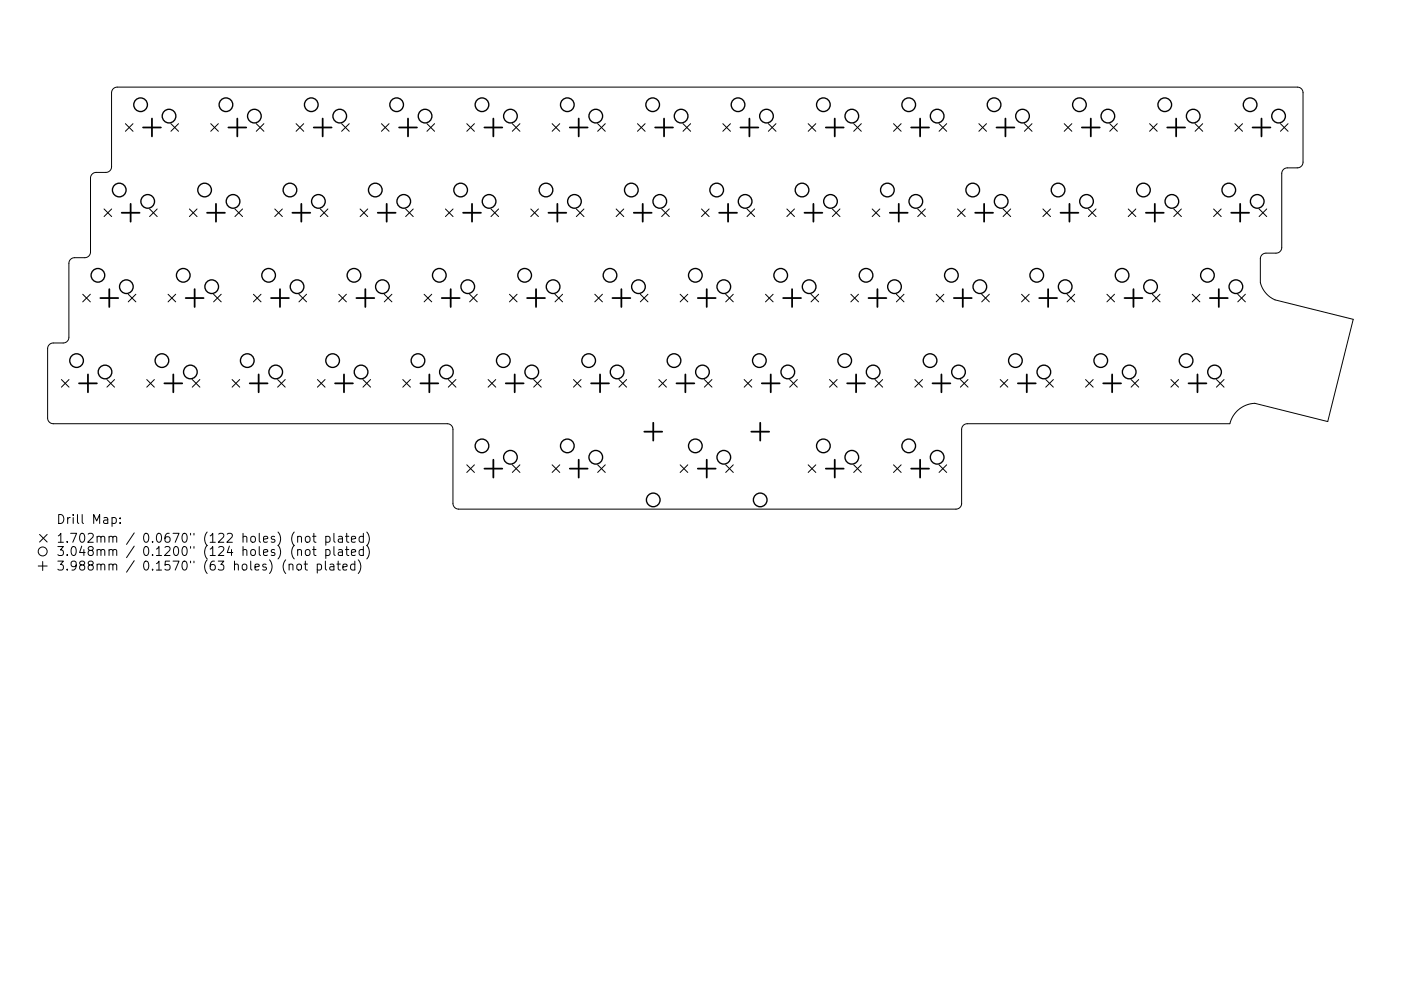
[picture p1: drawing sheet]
<svg xmlns="http://www.w3.org/2000/svg" width="297mm" height="210mm" viewBox="0 0 297 210" stroke-linecap="round" stroke-linejoin="round" font-family="sans-serif">
<defs><g id="words">
<g font-size="2.6">
<text x="11.9" y="111.2">Drill Map:</text>
<text x="11.9" y="115.1">1.702mm / 0.0670&quot; (122 holes) (not plated)</text>
<text x="11.9" y="117.9">3.048mm / 0.1200&quot; (124 holes) (not plated)</text>
<text x="11.9" y="121">3.988mm / 0.1570&quot; (63 holes) (not plated)</text>
</g>
</g></defs>
<g fill="none" stroke="#000" stroke-width=".21">
<path d="M24 18.8l.9-.3h250.2a1.19 1.19 0 0 1 1.2 1.2v14.7a1.21 1.21 0 0 1-1.2 1.2h-2.1a1.21 1.21 0 0 0-1.2 1.2v15.7a1.21 1.21 0 0 1-1.3 1.2h-2.1a1.19 1.19 0 0 0-1.2 1.2v5.1a5.4 5.4 0 0 0 3.1 3.6l16.6 4.2-5.4 21.6-15.5-3.8a5.7 5.7 0 0 0-5.2 4.3h-55.7a1.21 1.21 0 0 0-1.2 1.2v15.7a1.21 1.21 0 0 1-1.2 1.2h-105.5a1.22 1.22 0 0 1-1.2-1.2v-15.7a1.21 1.21 0 0 0-1.2-1.2h-83.5a1.21 1.21 0 0 1-1.2-1.2v-14.7a1.21 1.21 0 0 1 1.2-1.2h2.1a1.21 1.21 0 0 0 1.2-1.2v-15.7a1.21 1.21 0 0 1 1.2-1.2h2.2a1.21 1.21 0 0 0 1.2-1.2v-15.7a1.21 1.21 0 0 1 1.2-1.2h2a1.21 1.21 0 0 0 1.3-1.2v-15.7zM26.6 26.2l1.6 1.7M28.2 26.2l-1.6 1.7M36.2 26.2l1.7 1.7M37.9 26.2l-1.7 1.7M44.7 26.2l1.6 1.7M46.3 26.2l-1.6 1.7M54.3 26.2l1.6 1.7M55.9 26.2l-1.6 1.7M62.8 26.2l1.6 1.7M64.4 26.2l-1.6 1.7M72.4 26.2l1.6 1.7"/>
<path d="M74 26.2l-1.6 1.7M80.9 26.2l1.6 1.7M82.5 26.2l-1.6 1.7M90.5 26.2l1.6 1.7M92.1 26.2l-1.6 1.7M99 26.2l1.6 1.7M100.6 26.2l-1.6 1.7M108.6 26.2l1.6 1.7M110.2 26.2l-1.6 1.7M117.1 26.2l1.6 1.7M118.7 26.2l-1.6 1.7M126.7 26.2l1.6 1.7"/>
<path d="M128.3 26.2l-1.6 1.7M135.2 26.2l1.6 1.7M136.8 26.2l-1.6 1.7M144.8 26.2l1.6 1.7M146.4 26.2l-1.6 1.7M153.3 26.2l1.6 1.7M154.9 26.2l-1.6 1.7M162.9 26.2l1.6 1.7M164.5 26.2l-1.6 1.7M171.3 26.2l1.7 1.7M173 26.2l-1.7 1.7M181 26.2l1.6 1.7"/>
<path d="M182.6 26.2l-1.6 1.7M189.4 26.2l1.7 1.7M191.1 26.2l-1.7 1.7M199.1 26.2l1.6 1.7M200.7 26.2l-1.6 1.7M207.5 26.2l1.7 1.7M209.2 26.2l-1.7 1.7M217.2 26.2l1.6 1.7M218.8 26.2l-1.6 1.7M225.6 26.2l1.7 1.7M227.3 26.2l-1.7 1.7M235.3 26.2l1.6 1.7"/>
<path d="M236.9 26.2l-1.6 1.7M243.7 26.2l1.6 1.7M245.3 26.2l-1.6 1.7M253.4 26.2l1.6 1.7M255 26.2l-1.6 1.7M261.8 26.2l1.6 1.7M263.4 26.2l-1.6 1.7M271.5 26.2l1.6 1.7M273.1 26.2l-1.6 1.7M22.1 44.3l1.6 1.7M23.7 44.3l-1.6 1.7M31.7 44.3l1.6 1.7"/>
<path d="M33.3 44.3l-1.6 1.7M40.2 44.3l1.6 1.7M41.8 44.3l-1.6 1.7M49.8 44.3l1.6 1.7M51.4 44.3l-1.6 1.7M58.3 44.3l1.6 1.7M59.9 44.3l-1.6 1.7M67.9 44.3l1.6 1.7M69.5 44.3l-1.6 1.7M76.3 44.3l1.7 1.7M78 44.3l-1.7 1.7M86 44.3l1.6 1.7"/>
<path d="M87.6 44.3l-1.6 1.7M94.4 44.3l1.7 1.7M96.1 44.3l-1.7 1.7M104.1 44.3l1.6 1.7M105.7 44.3l-1.6 1.7M112.5 44.3l1.7 1.7M114.2 44.3l-1.7 1.7M122.2 44.3l1.6 1.7M123.8 44.3l-1.6 1.7M130.6 44.3l1.7 1.7M132.3 44.3l-1.7 1.7M140.3 44.3l1.6 1.7"/>
<path d="M141.9 44.3l-1.6 1.7M148.7 44.3l1.6 1.7M150.3 44.3l-1.6 1.7M158.4 44.3l1.6 1.7M160 44.3l-1.6 1.7M166.8 44.3l1.6 1.7M168.4 44.3l-1.6 1.7M176.5 44.3l1.6 1.7M178.1 44.3l-1.6 1.7M184.9 44.3l1.6 1.7M186.5 44.3l-1.6 1.7M194.6 44.3l1.6 1.7"/>
<path d="M196.2 44.3l-1.6 1.7M203 44.3l1.6 1.7M204.6 44.3l-1.6 1.7M212.7 44.3l1.6 1.7M214.3 44.3l-1.6 1.7M221.1 44.3l1.6 1.7M222.7 44.3l-1.6 1.7M230.8 44.3l1.6 1.7M232.4 44.3l-1.6 1.7M239.2 44.3l1.6 1.7M240.8 44.3l-1.6 1.7M248.9 44.3l1.6 1.7"/>
<path d="M250.5 44.3l-1.6 1.7M257.3 44.3l1.6 1.7M258.9 44.3l-1.6 1.7M267 44.3l1.6 1.7M268.6 44.3l-1.6 1.7M17.5 62.4l1.7 1.6M19.2 62.4l-1.7 1.6M27.2 62.4l1.6 1.6M28.8 62.4l-1.6 1.6M35.6 62.4l1.7 1.6M37.3 62.4l-1.7 1.6M45.3 62.4l1.6 1.6"/>
<path d="M46.9 62.4l-1.6 1.6M53.7 62.4l1.6 1.6M55.3 62.4l-1.6 1.6M63.4 62.4l1.6 1.6M65 62.4l-1.6 1.6M71.8 62.4l1.6 1.6M73.4 62.4l-1.6 1.6M81.5 62.4l1.6 1.6M83.1 62.4l-1.6 1.6M89.9 62.4l1.6 1.6M91.5 62.4l-1.6 1.6M99.6 62.4l1.6 1.6"/>
<path d="M101.2 62.4l-1.6 1.6M108 62.4l1.6 1.6M109.6 62.4l-1.6 1.6M117.7 62.4l1.6 1.6M119.3 62.4l-1.6 1.6M126.1 62.4l1.6 1.6M127.7 62.4l-1.6 1.6M135.8 62.4l1.6 1.6M137.4 62.4l-1.6 1.6M144.2 62.4l1.6 1.6M145.8 62.4l-1.6 1.6M153.9 62.4l1.6 1.6"/>
<path d="M155.5 62.4l-1.6 1.6M162.3 62.4l1.6 1.6M163.9 62.4l-1.6 1.6M172 62.4l1.6 1.6M173.6 62.4l-1.6 1.6M180.4 62.4l1.6 1.6M182 62.4l-1.6 1.6M190 62.4l1.7 1.6M191.7 62.4l-1.7 1.6M198.5 62.4l1.6 1.6M200.1 62.4l-1.6 1.6M208.1 62.4l1.7 1.6"/>
<path d="M209.8 62.4l-1.7 1.6M216.6 62.4l1.6 1.6M218.2 62.4l-1.6 1.6M226.2 62.4l1.7 1.6M227.9 62.4l-1.7 1.6M234.7 62.4l1.6 1.6M236.3 62.4l-1.6 1.6M244.3 62.4l1.7 1.6M246 62.4l-1.7 1.6M252.8 62.4l1.6 1.6M254.4 62.4l-1.6 1.6M262.4 62.4l1.6 1.6"/>
<path d="M264 62.4l-1.6 1.6M13 80.5l1.6 1.6M14.6 80.5l-1.6 1.6M22.7 80.5l1.6 1.6M24.3 80.5l-1.6 1.6M31.1 80.5l1.6 1.6M32.7 80.5l-1.6 1.6M40.8 80.5l1.6 1.6M42.4 80.5l-1.6 1.6M49.2 80.5l1.6 1.6M50.8 80.5l-1.6 1.6M58.9 80.5l1.6 1.6"/>
<path d="M60.5 80.5l-1.6 1.6M67.3 80.5l1.6 1.6M68.9 80.5l-1.6 1.6M77 80.5l1.6 1.6M78.6 80.5l-1.6 1.6M85.4 80.5l1.6 1.6M87 80.5l-1.6 1.6M95 80.5l1.7 1.6M96.7 80.5l-1.7 1.6M99 98.6l1.6 1.6M100.6 98.6l-1.6 1.6M103.5 80.5l1.6 1.6"/>
<path d="M105.1 80.5l-1.6 1.6M108.6 98.6l1.6 1.6M110.2 98.6l-1.6 1.6M113.1 80.5l1.7 1.6M114.8 80.5l-1.7 1.6M117.1 98.6l1.6 1.6M118.7 98.6l-1.6 1.6M121.6 80.5l1.6 1.6M123.2 80.5l-1.6 1.6M126.7 98.6l1.6 1.6M128.3 98.6l-1.6 1.6M131.2 80.5l1.7 1.6"/>
<path d="M132.9 80.5l-1.7 1.6M139.7 80.5l1.6 1.6M141.3 80.5l-1.6 1.6M144.2 98.6l1.6 1.6M145.8 98.6l-1.6 1.6M149.3 80.5l1.6 1.6M150.9 80.5l-1.6 1.6M153.9 98.6l1.6 1.6M155.5 98.6l-1.6 1.6M157.8 80.5l1.6 1.6M159.4 80.5l-1.6 1.6M167.4 80.5l1.6 1.6"/>
<path d="M169 80.5l-1.6 1.6M171.3 98.6l1.7 1.6M173 98.6l-1.7 1.6M175.9 80.5l1.6 1.6M177.5 80.5l-1.6 1.6M181 98.6l1.6 1.6M182.6 98.6l-1.6 1.6M185.5 80.5l1.6 1.6M187.1 80.5l-1.6 1.6M189.4 98.6l1.7 1.6M191.1 98.6l-1.7 1.6M194 80.5l1.6 1.6"/>
<path d="M195.6 80.5l-1.6 1.6M199.1 98.6l1.6 1.6M200.7 98.6l-1.6 1.6M203.6 80.5l1.6 1.6M205.2 80.5l-1.6 1.6M212.1 80.5l1.6 1.6M213.7 80.5l-1.6 1.6M221.7 80.5l1.6 1.6M223.3 80.5l-1.6 1.6M230.2 80.5l1.6 1.6M231.8 80.5l-1.6 1.6M239.8 80.5l1.6 1.6"/>
<path d="M241.4 80.5l-1.6 1.6M248.3 80.5l1.6 1.6M249.9 80.5l-1.6 1.6M257.9 80.5l1.6 1.6M259.5 80.5l-1.6 1.6M8.4 113.4l1.6 1.6M9.1 119.1v1.9M10 113.4l-1.6 1.6M23.8 109.9l.5-.1 .4 .4v.5l-.2 .3h-.7M25.5 110.9v.2M25.5 109.9v.2M61.3 119.9l.3-.2 .4 .1 .1 1.1"/>
<path d="M63 119.9l.3-.2 .5 .2 .1 .7-.2 .3h-.4l-.3-.1zM63.1 114l.3-.2 .4 .1 .1 1.2M63.1 116.8l.3-.2 .4 .1 .1 1.2M63.1 113.8v1.3M63.1 116.6v1.3M64.5 119.7h.7M64.7 119v1.7l.1 .2h.4M64.9 113.9l.5-.1 .3 .3v.6l-.3 .4-.5-.1-.2-.3v-.6zM64.9 116.7l.5-.1 .3 .4v.5l-.3 .4-.5-.1-.2-.3v-.5zM66.3 113.8h.7M66.3 116.6h.7M66.5 113.2v1.6l.1 .2 .4 .1"/>
<path d="M66.5 116v1.6l.1 .2 .4 .1M67.3 119.8l.5-.1 .4 .3v.6l-.2 .3h-.7M67.3 119.7v1.9M69 119v1.7l.3 .2M69.1 113.9l.5-.1 .4 .3v.6l-.2 .3h-.7M69.1 116.7l.5-.1 .4 .4v.5l-.2 .3h-.7M69.1 113.8v1.9M69.1 116.6v1.9M70 119.8h.7l.1 1.1M70.8 113.2v1.6l.3 .3M70.8 116v1.6l.3 .3M71.4 119.7h.8"/>
<path d="M71.7 119v1.7l.1 .2h.4M71.8 113.9h.7l.1 1.2M71.8 116.7h.7l.1 1.2M72.6 114.2l-.6 .1a.37 .37 0 0 0-.3 .4 .37 .37 0 0 0 .3 .4l.6-.1M72.6 117l-.6 .1a.37 .37 0 0 0-.3 .4 .37 .37 0 0 0 .3 .4l.6-.1M73.2 113.8h.8M73.2 116.6h.8M73.5 113.2v1.6l.1 .2 .4 .1M73.5 116v1.6l.1 .2 .4 .1M74.5 114.4l.9-.2-.1-.3-.5-.1-.3 .3 .1 .9h.7M74.5 117.2l.9-.2-.1-.3-.5-.1-.3 .3 .1 .9h.7M75.2 119.8l-.5-.1-.4 .3v.6l.2 .3h.7"/>
<path d="M75.2 119v1.9M76 118.8a2.18 2.18 0 0 1 0 2.9M77 113.9l-.5-.1-.4 .3v.6l.2 .3h.7M77 116.7l-.5-.1-.4 .4v.5l.2 .3h.7M77 113.2v1.9M77 116v1.9M77.8 112.9a2.18 2.18 0 0 1 0 2.9M77.8 115.7a2.18 2.18 0 0 1 0 2.9M8.1 120.1h1.9M70.8 120.1l-.6 .1a.37 .37 0 0 0-.3 .4 .37 .37 0 0 0 .3 .3h.6M72.7 120.3l.9-.2-.1-.3-.5-.1-.3 .3 .1 .9h.7"/>
<circle cx="9.1" cy="117" r=".95"/>
</g>
<g fill="none" stroke="#000" stroke-width=".29">
<circle cx="29.8" cy="22.2" r="1.45"/>
<circle cx="35.8" cy="24.6" r="1.45"/>
<circle cx="47.9" cy="22.2" r="1.45"/>
<circle cx="53.9" cy="24.6" r="1.45"/>
<circle cx="66" cy="22.2" r="1.45"/>
<circle cx="72" cy="24.6" r="1.45"/>
<circle cx="84.1" cy="22.2" r="1.45"/>
<circle cx="90.1" cy="24.6" r="1.45"/>
<circle cx="102.2" cy="22.2" r="1.45"/>
<circle cx="108.2" cy="24.6" r="1.45"/>
<circle cx="120.3" cy="22.2" r="1.45"/>
<circle cx="126.3" cy="24.6" r="1.45"/>
<circle cx="138.4" cy="22.2" r="1.45"/>
<circle cx="144.4" cy="24.6" r="1.45"/>
<circle cx="156.5" cy="22.2" r="1.45"/>
<circle cx="162.5" cy="24.6" r="1.45"/>
<circle cx="174.6" cy="22.2" r="1.45"/>
<circle cx="180.6" cy="24.6" r="1.45"/>
<circle cx="192.7" cy="22.2" r="1.45"/>
<circle cx="198.7" cy="24.6" r="1.45"/>
<circle cx="210.8" cy="22.2" r="1.45"/>
<circle cx="216.8" cy="24.6" r="1.45"/>
<circle cx="228.9" cy="22.2" r="1.45"/>
<circle cx="234.9" cy="24.6" r="1.45"/>
<circle cx="247" cy="22.2" r="1.45"/>
<circle cx="253" cy="24.6" r="1.45"/>
<circle cx="265" cy="22.2" r="1.45"/>
<circle cx="271.1" cy="24.6" r="1.45"/>
<circle cx="20.8" cy="58.4" r="1.45"/>
<circle cx="25.3" cy="40.3" r="1.45"/>
<circle cx="31.3" cy="42.7" r="1.45"/>
<circle cx="38.9" cy="58.4" r="1.45"/>
<circle cx="43.4" cy="40.3" r="1.45"/>
<circle cx="49.4" cy="42.7" r="1.45"/>
<circle cx="57" cy="58.4" r="1.45"/>
<circle cx="61.5" cy="40.3" r="1.45"/>
<circle cx="67.5" cy="42.7" r="1.45"/>
<circle cx="75" cy="58.4" r="1.45"/>
<circle cx="79.6" cy="40.3" r="1.45"/>
<circle cx="85.6" cy="42.7" r="1.45"/>
<circle cx="93.1" cy="58.4" r="1.45"/>
<circle cx="97.7" cy="40.3" r="1.45"/>
<circle cx="103.7" cy="42.7" r="1.45"/>
<circle cx="111.2" cy="58.4" r="1.45"/>
<circle cx="115.8" cy="40.3" r="1.45"/>
<circle cx="121.8" cy="42.7" r="1.45"/>
<circle cx="129.3" cy="58.4" r="1.45"/>
<circle cx="133.9" cy="40.3" r="1.45"/>
<circle cx="139.9" cy="42.7" r="1.45"/>
<circle cx="147.4" cy="58.4" r="1.45"/>
<circle cx="152" cy="40.3" r="1.45"/>
<circle cx="158" cy="42.7" r="1.45"/>
<circle cx="165.5" cy="58.4" r="1.45"/>
<circle cx="170" cy="40.3" r="1.45"/>
<circle cx="176.1" cy="42.7" r="1.45"/>
<circle cx="183.6" cy="58.4" r="1.45"/>
<circle cx="188.1" cy="40.3" r="1.45"/>
<circle cx="194.2" cy="42.7" r="1.45"/>
<circle cx="201.7" cy="58.4" r="1.45"/>
<circle cx="206.2" cy="40.3" r="1.45"/>
<circle cx="212.3" cy="42.7" r="1.45"/>
<circle cx="219.8" cy="58.4" r="1.45"/>
<circle cx="224.3" cy="40.3" r="1.45"/>
<circle cx="230.4" cy="42.7" r="1.45"/>
<circle cx="237.9" cy="58.4" r="1.45"/>
<circle cx="242.4" cy="40.3" r="1.45"/>
<circle cx="248.5" cy="42.7" r="1.45"/>
<circle cx="256" cy="58.4" r="1.45"/>
<circle cx="260.5" cy="40.3" r="1.45"/>
<circle cx="266.6" cy="42.7" r="1.45"/>
<circle cx="16.2" cy="76.5" r="1.45"/>
<circle cx="22.3" cy="78.9" r="1.45"/>
<circle cx="26.8" cy="60.8" r="1.45"/>
<circle cx="34.3" cy="76.5" r="1.45"/>
<circle cx="40.4" cy="78.9" r="1.45"/>
<circle cx="44.9" cy="60.8" r="1.45"/>
<circle cx="52.4" cy="76.5" r="1.45"/>
<circle cx="58.5" cy="78.9" r="1.45"/>
<circle cx="63" cy="60.8" r="1.45"/>
<circle cx="70.5" cy="76.5" r="1.45"/>
<circle cx="76.6" cy="78.9" r="1.45"/>
<circle cx="81.1" cy="60.8" r="1.45"/>
<circle cx="88.6" cy="76.5" r="1.45"/>
<circle cx="94.6" cy="78.9" r="1.45"/>
<circle cx="99.2" cy="60.8" r="1.45"/>
<circle cx="106.7" cy="76.5" r="1.45"/>
<circle cx="112.7" cy="78.9" r="1.45"/>
<circle cx="117.3" cy="60.8" r="1.45"/>
<circle cx="124.8" cy="76.5" r="1.45"/>
<circle cx="130.8" cy="78.9" r="1.45"/>
<circle cx="135.4" cy="60.8" r="1.45"/>
<circle cx="142.9" cy="76.5" r="1.45"/>
<circle cx="148.9" cy="78.9" r="1.45"/>
<circle cx="153.5" cy="60.8" r="1.45"/>
<circle cx="161" cy="76.5" r="1.45"/>
<circle cx="167" cy="78.9" r="1.45"/>
<circle cx="171.6" cy="60.8" r="1.45"/>
<circle cx="179.1" cy="76.5" r="1.45"/>
<circle cx="185.1" cy="78.9" r="1.45"/>
<circle cx="189.7" cy="60.8" r="1.45"/>
<circle cx="197.2" cy="76.5" r="1.45"/>
<circle cx="203.2" cy="78.9" r="1.45"/>
<circle cx="207.7" cy="60.8" r="1.45"/>
<circle cx="215.3" cy="76.5" r="1.45"/>
<circle cx="221.3" cy="78.9" r="1.45"/>
<circle cx="225.8" cy="60.8" r="1.45"/>
<circle cx="233.4" cy="76.5" r="1.45"/>
<circle cx="239.4" cy="78.9" r="1.45"/>
<circle cx="243.9" cy="60.8" r="1.45"/>
<circle cx="251.5" cy="76.5" r="1.45"/>
<circle cx="257.5" cy="78.9" r="1.45"/>
<circle cx="262" cy="60.8" r="1.45"/>
<circle cx="102.2" cy="94.6" r="1.45"/>
<circle cx="108.2" cy="97" r="1.45"/>
<circle cx="120.3" cy="94.6" r="1.45"/>
<circle cx="126.3" cy="97" r="1.45"/>
<circle cx="147.4" cy="94.6" r="1.45"/>
<circle cx="153.5" cy="97" r="1.45"/>
<circle cx="174.6" cy="94.6" r="1.45"/>
<circle cx="180.6" cy="97" r="1.45"/>
<circle cx="192.7" cy="94.6" r="1.45"/>
<circle cx="198.7" cy="97" r="1.45"/>
<circle cx="138.5" cy="106.1" r="1.45"/>
<circle cx="161.2" cy="106.1" r="1.45"/>
</g>
<g fill="none" stroke="#000" stroke-width=".38">
<path d="M30.3 27h3.8M32.2 25.2v3.7M48.4 27h3.8M50.3 25.2v3.7M66.5 27h3.8M68.4 25.2v3.7M84.6 27h3.8M86.5 25.2v3.7M102.7 27h3.8M104.6 25.2v3.7M120.8 27h3.8M122.7 25.2v3.7"/>
<path d="M138.9 27h3.8M140.8 25.2v3.7M157 27h3.8M158.9 25.2v3.7M175.1 27h3.8M177 25.2v3.7M193.2 27h3.8M195.1 25.2v3.7M211.3 27h3.8M213.2 25.2v3.7M229.4 27h3.8M231.3 25.2v3.7"/>
<path d="M247.5 27h3.8M249.4 25.2v3.7M265.6 27h3.8M267.5 25.2v3.7M25.8 45.1h3.8M27.7 43.2v3.8M43.9 45.1h3.8M45.8 43.2v3.8M62 45.1h3.8M63.9 43.2v3.8M80.1 45.1h3.8M82 43.2v3.8"/>
<path d="M98.2 45.1h3.8M100.1 43.2v3.8M116.3 45.1h3.8M118.2 43.2v3.8M134.4 45.1h3.8M136.3 43.2v3.8M152.5 45.1h3.8M154.4 43.2v3.8M170.6 45.1h3.8M172.5 43.2v3.8M188.7 45.1h3.7M190.6 43.2v3.8"/>
<path d="M206.8 45.1h3.7M208.7 43.2v3.8M224.9 45.1h3.7M226.7 43.2v3.8M242.9 45.1h3.8M244.8 43.2v3.8M261 45.1h3.8M262.9 43.2v3.8M18.6 79.4v3.8M21.3 63.2h3.8M23.2 61.3v3.8M36.7 79.4v3.8"/>
<path d="M39.4 63.2h3.8M41.3 61.3v3.8M54.8 79.4v3.8M57.5 63.2h3.8M59.4 61.3v3.8M72.9 79.4v3.8M75.6 63.2h3.8M77.5 61.3v3.8M91 79.4v3.8M93.7 63.2h3.7M95.6 61.3v3.8M109.1 79.4v3.8"/>
<path d="M111.8 63.2h3.7M113.6 61.3v3.8M127.2 79.4v3.8M129.9 63.2h3.7M131.7 61.3v3.8M145.3 79.4v3.8M147.9 63.2h3.8M149.8 61.3v3.8M163.4 79.4v3.8M166 63.2h3.8M167.9 61.3v3.8M181.5 79.4v3.8"/>
<path d="M184.1 63.2h3.8M186 61.3v3.8M199.6 79.4v3.8M202.2 63.2h3.8M204.1 61.3v3.8M217.7 79.4v3.8M220.3 63.2h3.8M222.2 61.3v3.8M235.8 79.4v3.8M238.4 63.2h3.8M240.3 61.3v3.8M253.9 79.4v3.8"/>
<path d="M256.5 63.2h3.8M258.4 61.3v3.8M16.8 81.3h3.7M34.8 81.3h3.8M52.9 81.3h3.8M71 81.3h3.8M89.1 81.3h3.8M102.7 99.4h3.8M104.6 97.5v3.8M107.2 81.3h3.8M120.8 99.4h3.8M122.7 97.5v3.8"/>
<path d="M125.3 81.3h3.8M136.6 91.6h3.8M138.5 89.7v3.8M143.4 81.3h3.8M147.9 99.4h3.8M149.8 97.5v3.8M159.3 91.6h3.8M161.2 89.7v3.8M161.5 81.3h3.8M175.1 99.4h3.8M177 97.5v3.8M179.6 81.3h3.8"/>
<path d="M193.2 99.4h3.8M195.1 97.5v3.8M197.7 81.3h3.8M215.8 81.3h3.8M233.9 81.3h3.8M252 81.3h3.8"/>
</g>
<use href="#words"/>
</svg>
